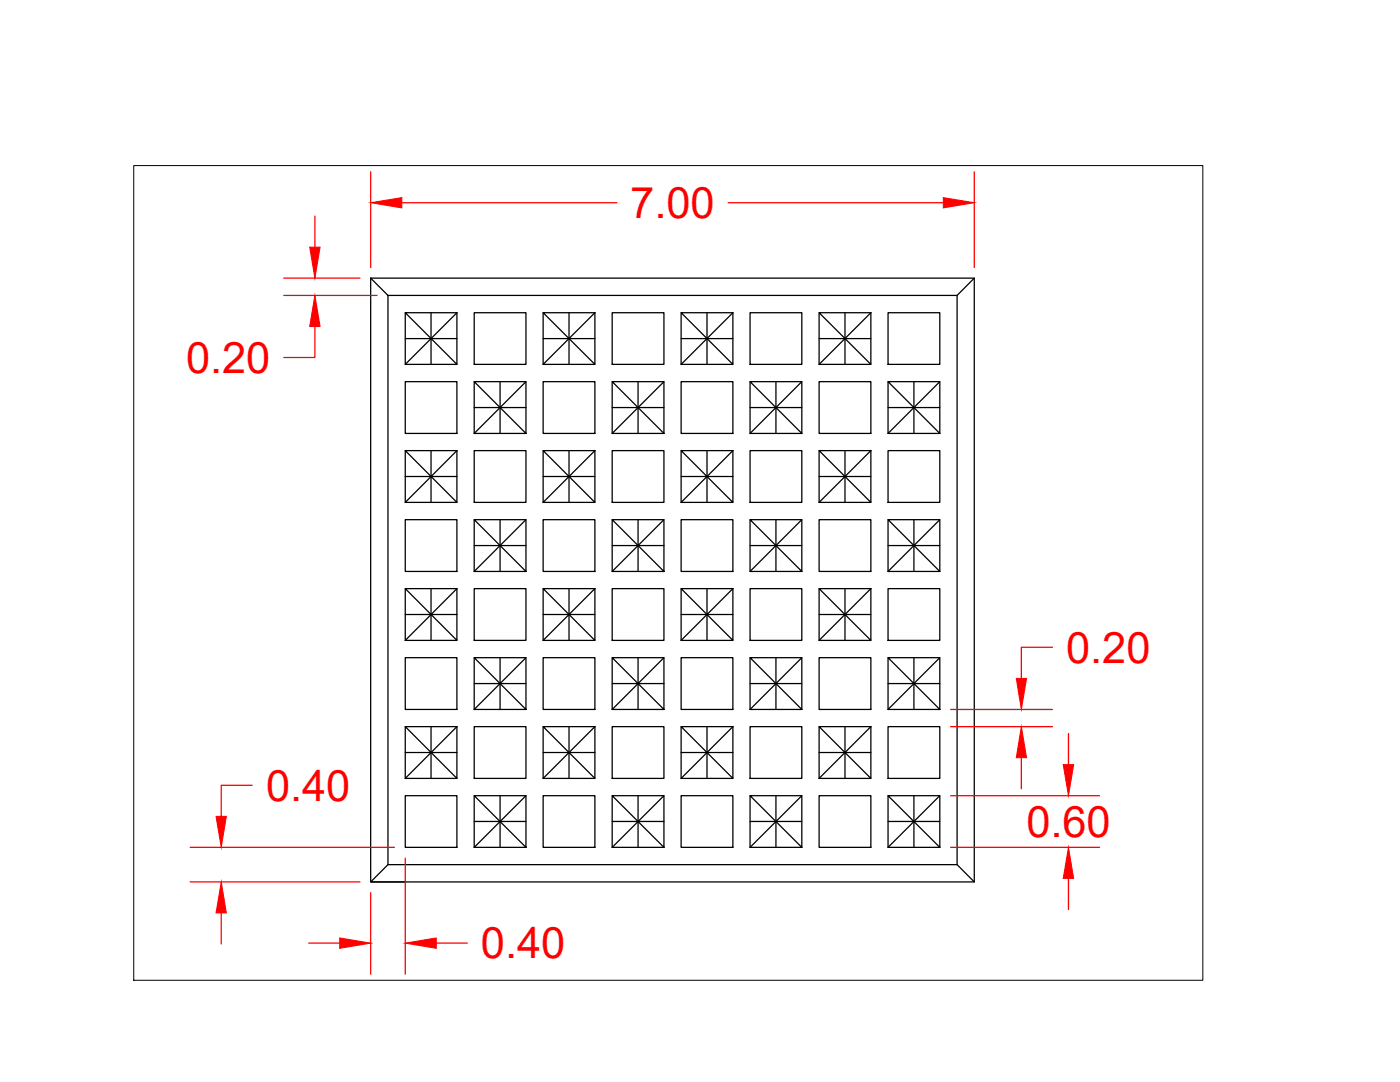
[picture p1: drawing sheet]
<svg xmlns="http://www.w3.org/2000/svg" width="279mm" height="216mm" viewBox="0 0 279 216" stroke-linecap="round" stroke-linejoin="round" font-family="sans-serif">
<defs><g id="words">
<g font-size="8.7" fill="#f00">
<text x="125.8" y="43.5">7.00</text>
<text x="37.1" y="74.4">0.20</text>
<text x="212.8" y="132.2">0.20</text>
<text x="53.1" y="159.7">0.40</text>
<text x="204.8" y="167">0.60</text>
<text x="96" y="191.2">0.40</text>
</g>
</g></defs>
<!-- layer: 0 -->
<g fill="none" stroke="#000" stroke-width=".25">
<path d="M74 55.5h120.4v120.5h-120.4zM74 55.5l3.4 3.4M77.4 58.9h113.6v113.6h-113.6zM194.4 55.5l-3.4 3.4M80.9 76.2h10.3v10.3h-10.3zM80.9 62.4h10.3v10.3zM80.9 62.4v10.3M80.9 72.7h10.3M80.9 67.6h10.3M86 62.4v10.3M91.2 62.4l-10.3 10.3M94.6 76.2h10.4v10.3z"/>
<path d="M94.6 62.4h10.4v10.3h-10.4zM94.6 76.2v10.3M99.8 76.2v10.3M105 76.2l-10.4 10.3M108.4 76.2h10.3v10.3h-10.3zM108.4 62.4h10.3v10.3zM108.4 72.7h10.3M108.4 67.6h10.3M108.4 62.4v10.3M113.6 62.4v10.3M118.7 62.4l-10.3 10.3M122.2 76.2h10.3v10.3z"/>
<path d="M122.2 62.4h10.3v10.3h-10.3zM122.2 76.2v10.3M127.3 76.2v10.3M132.5 76.2l-10.3 10.3M135.9 76.2h10.4v10.3h-10.4zM135.9 62.4h10.4v10.3zM135.9 72.7h10.4M135.9 67.6h10.4M135.9 62.4v10.3M141.1 62.4v10.3M146.3 62.4l-10.4 10.3M149.7 76.2h10.3v10.3z"/>
<path d="M149.7 62.4h10.3v10.3h-10.3zM149.7 76.2v10.3M154.9 76.2v10.3M160 76.2l-10.3 10.3M163.5 76.2h10.3v10.3h-10.3zM163.5 62.4h10.3v10.3zM163.5 72.7h10.3M163.5 67.6h10.3M163.5 62.4v10.3M168.6 62.4v10.3M173.8 62.4l-10.3 10.3M177.2 76.2h10.4v10.3z"/>
<path d="M177.2 62.4h10.4v10.3h-10.4zM177.2 76.2v10.3M182.4 76.2v10.3M187.6 76.2l-10.4 10.3M80.9 89.9h10.3v10.3zM80.9 89.9v10.3M80.9 95.1h10.3M86 89.9v10.3M91.2 89.9l-10.3 10.3M94.6 89.9h10.4v10.3h-10.4zM94.6 86.5h10.4M94.6 81.3h10.4"/>
<path d="M108.4 89.9h10.3v10.3zM108.4 95.1h10.3M108.4 89.9v10.3M113.6 89.9v10.3M118.7 89.9l-10.3 10.3M122.2 89.9h10.3v10.3h-10.3zM122.2 86.5h10.3M122.2 81.3h10.3M135.9 89.9h10.4v10.3zM135.9 95.1h10.4M135.9 89.9v10.3M141.1 89.9v10.3"/>
<path d="M146.3 89.9l-10.4 10.3M149.7 89.9h10.3v10.3h-10.3zM149.7 86.5h10.3M149.7 81.3h10.3M163.5 89.9h10.3v10.3zM163.5 95.1h10.3M163.5 89.9v10.3M168.6 89.9v10.3M173.8 89.9l-10.3 10.3M177.2 89.9h10.4v10.3h-10.4zM177.2 86.5h10.4M177.2 81.3h10.4"/>
<path d="M80.9 117.5h10.3v10.3zM80.9 103.7h10.3v10.3h-10.3zM80.9 117.5v10.3M80.9 100.2h10.3M86 117.5v10.3M91.2 117.5l-10.3 10.3M94.6 117.5h10.4v10.3h-10.4zM94.6 103.7h10.4v10.3zM94.6 103.7v10.3M94.6 114h10.4M94.6 108.9h10.4M99.8 103.7v10.3"/>
<path d="M105 103.7l-10.4 10.3M108.4 117.5h10.3v10.3zM108.4 103.7h10.3v10.3h-10.3zM108.4 100.2h10.3M108.4 117.5v10.3M113.6 117.5v10.3M118.7 117.5l-10.3 10.3M122.2 117.5h10.3v10.3h-10.3zM122.2 103.7h10.3v10.3zM122.2 114h10.3M122.2 108.9h10.3M122.2 103.7v10.3"/>
<path d="M127.3 103.7v10.3M132.5 103.7l-10.3 10.3M135.9 117.5h10.4v10.3zM135.9 103.7h10.4v10.3h-10.4zM135.9 100.2h10.4M135.9 117.5v10.3M141.1 117.5v10.3M146.3 117.5l-10.4 10.3M149.7 117.5h10.3v10.3h-10.3zM149.7 103.7h10.3v10.3zM149.7 114h10.3M149.7 108.9h10.3"/>
<path d="M149.7 103.7v10.3M154.9 103.7v10.3M160 103.7l-10.3 10.3M163.5 117.5h10.3v10.3zM163.5 103.7h10.3v10.3h-10.3zM163.5 100.2h10.3M163.5 117.5v10.3M168.6 117.5v10.3M173.8 117.5l-10.3 10.3M177.2 117.5h10.4v10.3h-10.4zM177.2 103.7h10.4v10.3zM177.2 114h10.4"/>
<path d="M177.2 108.9h10.4M177.2 103.7v10.3M182.4 103.7v10.3M187.6 103.7l-10.4 10.3M80.9 131.2h10.3v10.4h-10.3zM80.9 127.8h10.3M80.9 122.6h10.3M94.6 131.2h10.4v10.4zM94.6 131.2v10.4M94.6 136.4h10.4M99.8 131.2v10.4M105 131.2l-10.4 10.4"/>
<path d="M108.4 131.2h10.3v10.4h-10.3zM108.4 127.8h10.3M108.4 122.6h10.3M122.2 131.2h10.3v10.4zM122.2 136.4h10.3M122.2 131.2v10.4M127.3 131.2v10.4M132.5 131.2l-10.3 10.4M135.9 131.2h10.4v10.4h-10.4zM135.9 127.8h10.4M135.9 122.6h10.4M149.7 131.2h10.3v10.4z"/>
<path d="M149.7 136.4h10.3M149.7 131.2v10.4M154.9 131.2v10.4M160 131.2l-10.3 10.4M163.5 131.2h10.3v10.4h-10.3zM163.5 127.8h10.3M163.5 122.6h10.3M177.2 131.2h10.4v10.4zM177.2 136.4h10.4M177.2 131.2v10.4M182.4 131.2v10.4M187.6 131.2l-10.4 10.4"/>
<path d="M80.9 158.8h10.3v10.3h-10.3zM80.9 145h10.3v10.3zM80.9 145v10.3M80.9 155.3h10.3M80.9 150.2h10.3M86 145v10.3M91.2 145l-10.3 10.3M94.6 158.8h10.4v10.3zM94.6 145h10.4v10.3h-10.4zM94.6 158.8v10.3M94.6 141.6h10.4M99.8 158.8v10.3"/>
<path d="M105 158.8l-10.4 10.3M108.4 158.8h10.3v10.3h-10.3zM108.4 145h10.3v10.3zM108.4 155.3h10.3M108.4 150.2h10.3M108.4 145v10.3M113.6 145v10.3M118.7 145l-10.3 10.3M122.2 158.8h10.3v10.3zM122.2 145h10.3v10.3h-10.3zM122.2 141.6h10.3M122.2 158.8v10.3"/>
<path d="M127.3 158.8v10.3M132.5 158.8l-10.3 10.3M135.9 158.8h10.4v10.3h-10.4zM135.9 145h10.4v10.3zM135.9 155.3h10.4M135.9 150.2h10.4M135.9 145v10.3M141.1 145v10.3M146.3 145l-10.4 10.3M149.7 158.8h10.3v10.3zM149.7 145h10.3v10.3h-10.3zM149.7 141.6h10.3"/>
<path d="M149.7 158.8v10.3M154.9 158.8v10.3M160 158.8l-10.3 10.3M163.5 158.8h10.3v10.3h-10.3zM163.5 145h10.3v10.3zM163.5 155.3h10.3M163.5 150.2h10.3M163.5 145v10.3M168.6 145v10.3M173.8 145l-10.3 10.3M177.2 158.8h10.4v10.3zM177.2 145h10.4v10.3h-10.4z"/>
<path d="M177.2 141.6h10.4M177.2 158.8v10.3M182.4 158.8v10.3M187.6 158.8l-10.4 10.3M77.4 172.5l-3.4 3.5h6.9M94.6 169.1h10.4M94.6 163.9h10.4M122.2 169.1h10.3M122.2 163.9h10.3M149.7 169.1h10.3M149.7 163.9h10.3M177.2 169.1h10.4"/>
<path d="M177.2 163.9h10.4M191 172.5l3.4 3.5"/>
</g>
<g fill="none" stroke="#f00" stroke-width=".25">
<path d="M74 34.3v19.1M194.4 34.3v19.1M56.6 55.5h15.2M56.6 58.9h18.7M62.8 43.1v6.2M80.2 40.4h42.9M145.3 40.4h43M62.8 65.2v6.1h-6.2M210 129.2h-6.2v6.2M50.3 156.7h-6.1v6.2M189.7 158.8h29.7M189.7 145h20.3"/>
<path d="M189.7 141.6h20.3M203.8 151.2v6.2M213.2 146.4v6.2M38 169.1h40.7M38 176h33.8M74 178.1v16.3M80.9 171.2v23.2M189.7 169.1h29.7M213.2 175.3v6.2M44.2 182.2v6.2M61.6 188.2h6.2M87.1 188.2h6.2"/>
</g>
<g fill="#f00" stroke="#f00" stroke-width=".2">
<path d="M74 40.4l6.2-1v2.1z"/>
<path d="M188.3 39.4l6.1 1-6.1 1.1z"/>
<path d="M212.2 152.6h2.1l-1.1 6.2z"/>
<path d="M213.2 169.1l1.1 6.2h-2.1z"/>
<path d="M67.8 187.2l6.2 1-6.2 1z"/>
<path d="M80.9 188.2l6.2-1v2z"/>
<path d="M61.8 49.3h2.1l-1.1 6.2z"/>
<path d="M62.8 58.9l1.1 6.3h-2.1z"/>
<path d="M203.8 145l1.1 6.2h-2.1z"/>
<path d="M202.8 135.4h2.1l-1.1 6.2z"/>
<path d="M44.2 176l1 6.2h-2.1z"/>
<path d="M43.1 162.9h2.1l-1 6.2z"/>
</g>
<path d="M26.7 33h213.4v162.6h-213.4z" fill="none" stroke="#000" stroke-width=".2"/>
<use href="#words"/>
</svg>
